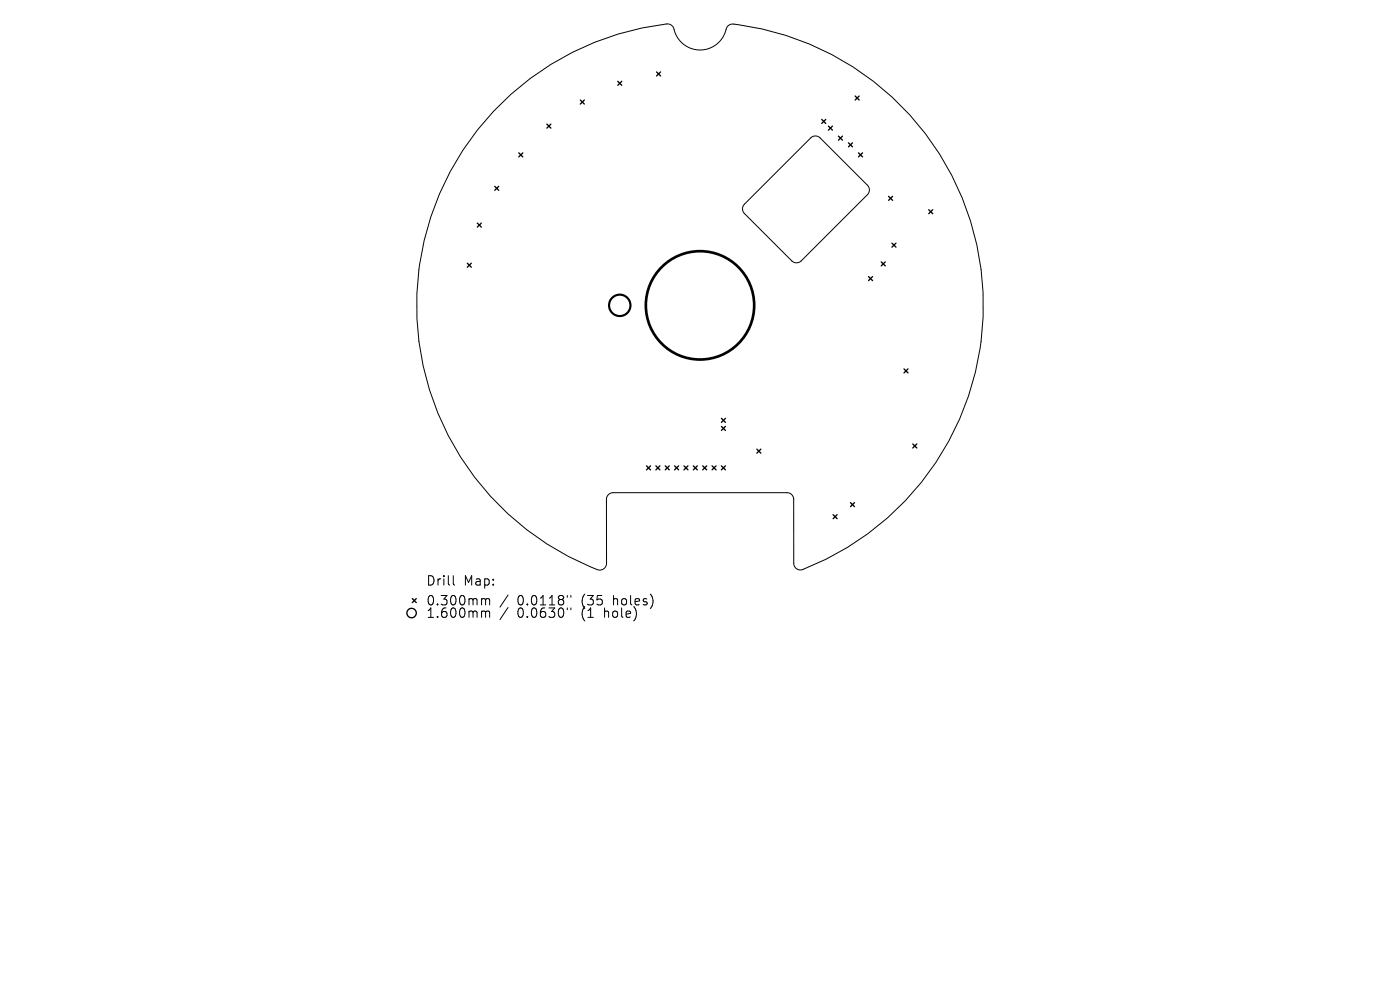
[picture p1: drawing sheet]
<svg xmlns="http://www.w3.org/2000/svg" width="297mm" height="210mm" viewBox="0 0 297 210" stroke-linecap="round" stroke-linejoin="round" font-family="sans-serif">
<defs><g id="words">
<g font-size="2.8">
<text x="90.3" y="124.5">Drill</text>
<text x="98.3" y="124.5">Map:</text>
<text x="90.3" y="128.7">0.300mm</text>
<text x="90.3" y="131.3">1.600mm</text>
<text x="109.8" y="128.7">0.0118&quot;</text>
<text x="109.8" y="131.3">0.0630&quot;</text>
<text x="123.5" y="128.7">(35</text>
<text x="123.5" y="131.3">(1</text>
<text x="128.4" y="131.3">hole)</text>
<text x="130.4" y="128.7">holes)</text>
</g>
</g></defs>
<g fill="none" stroke="#000" stroke-width=".21">
<path d="M104.7 23.6a58.5 58.5 0 0 1 37.3-18.5l.8 .6a5.9 5.9 0 0 0 8 4.4 6.4 6.4 0 0 0 3.4-4.4l.5-.4 .4-.2a60 60 0 0 1 53 52.1 60 60 0 0 1-38.3 63.7 1.41 1.41 0 0 1-1.4-1.4v-13.6a1.42 1.42 0 0 0-1.4-1.4h-36.9a1.42 1.42 0 0 0-1.4 1.4v13.6a1.44 1.44 0 0 1-2.1 1.3 60.1 60.1 0 0 1-21.9-97.2zM172 29.3a1.42 1.42 0 0 1 2 0l10 10a1.42 1.42 0 0 1 0 2l-14 14a1.42 1.42 0 0 1-2 0l-10.1-10a1.42 1.42 0 0 1 0-2zM96.2 122.1v1.7l.2 .3M102.4 127h.3l.3 .3M102.4 129.6h.3l.3 .3M103 127.3l.3-.3 .5 .1 .1 1.2M103 127.3v1M103 129.9v1.1M103 129.9l.3-.3 .5 .1 .1 1.3M107.8 126.2l-1.7 2.6M107.8 128.9l-1.7 2.5M120.4 126.3v.4"/>
<path d="M120.4 129v.3M121.1 126.3v.4M121.1 129v.3"/>
</g>
<circle cx="148.5" cy="64.8" r="11.5" fill="none" stroke="#000" stroke-width=".57"/>
<g fill="none" stroke="#000" stroke-width=".28">
<path d="M131.1 17.2l.8 .9M131.9 17.2l-.8 .9M139.3 15.3l.8 .8M140.1 15.3l-.8 .8M105 39.5l.8 .9M105.8 39.5l-.8 .9M110.1 32.4l.8 .9M110.9 32.4l-.8 .9M116 26.3l.9 .9M116.9 26.3l-.9 .9M123.1 21.2l.9 .9M124 21.2l-.9 .9"/>
<path d="M174.3 25.3l.9 .9M175.2 25.3l-.9 .9M175.7 26.8l.9 .8M176.6 26.8l-.9 .8M177.9 28.9l.8 .8M178.7 28.9l-.8 .8M180 30.3l.9 .9M180.9 30.3l-.9 .9M181.4 20.4l.9 .8M182.1 32.4l.9 .9M182.3 20.4l-.9 .8M183 32.4l-.9 .9"/>
<path d="M99.1 55.8l.9 .9M100 55.8l-.9 .9M101.3 47.3l.8 .9M102.1 47.3l-.8 .9M184.3 58.7l.8 .8M185.1 58.7l-.8 .8M187 55.6l.8 .8M187.8 55.6l-.8 .8M188.5 41.6l.9 .9M189.2 51.6l.9 .8M189.4 41.6l-.9 .9M190.1 51.6l-.9 .8"/>
<path d="M197 44.5l.9 .8M197.9 44.5l-.9 .8M191.8 78.3l.8 .8M192.6 78.3l-.8 .8M137.2 98.8l.8 .9M138 98.8l-.8 .9M139.1 98.8l.9 .9M140 98.8l-.9 .9M141.1 98.8l.9 .9M142 98.8l-.9 .9M143.1 98.8l.9 .9M144 98.8l-.9 .9"/>
<path d="M145.1 98.8l.9 .9M146 98.8l-.9 .9M147.1 98.8l.8 .9M147.9 98.8l-.8 .9M149.1 98.8l.8 .9M149.9 98.8l-.8 .9M151.1 98.8l.8 .9M151.9 98.8l-.8 .9M153 88.8l.9 .8M153 90.5l.9 .8M153 98.8l.9 .9M153.9 88.8l-.9 .8"/>
<path d="M153.9 90.5l-.9 .8M153.9 98.8l-.9 .9M160.6 95.3l.8 .8M161.4 95.3l-.8 .8M193.6 94.2l.9 .8M194.5 94.2l-.9 .8M176.7 109.2l.9 .8M177.6 109.2l-.9 .8M180.4 106.6l.9 .9M181.3 106.6l-.9 .9M87.5 127l.8 .8M88.3 127l-.8 .8"/>
<circle cx="87.3" cy="130" r="1"/>
</g>
<circle cx="131.5" cy="64.8" r="2.27" fill="none" stroke="#000" stroke-width=".45"/>
<use href="#words"/>
</svg>
